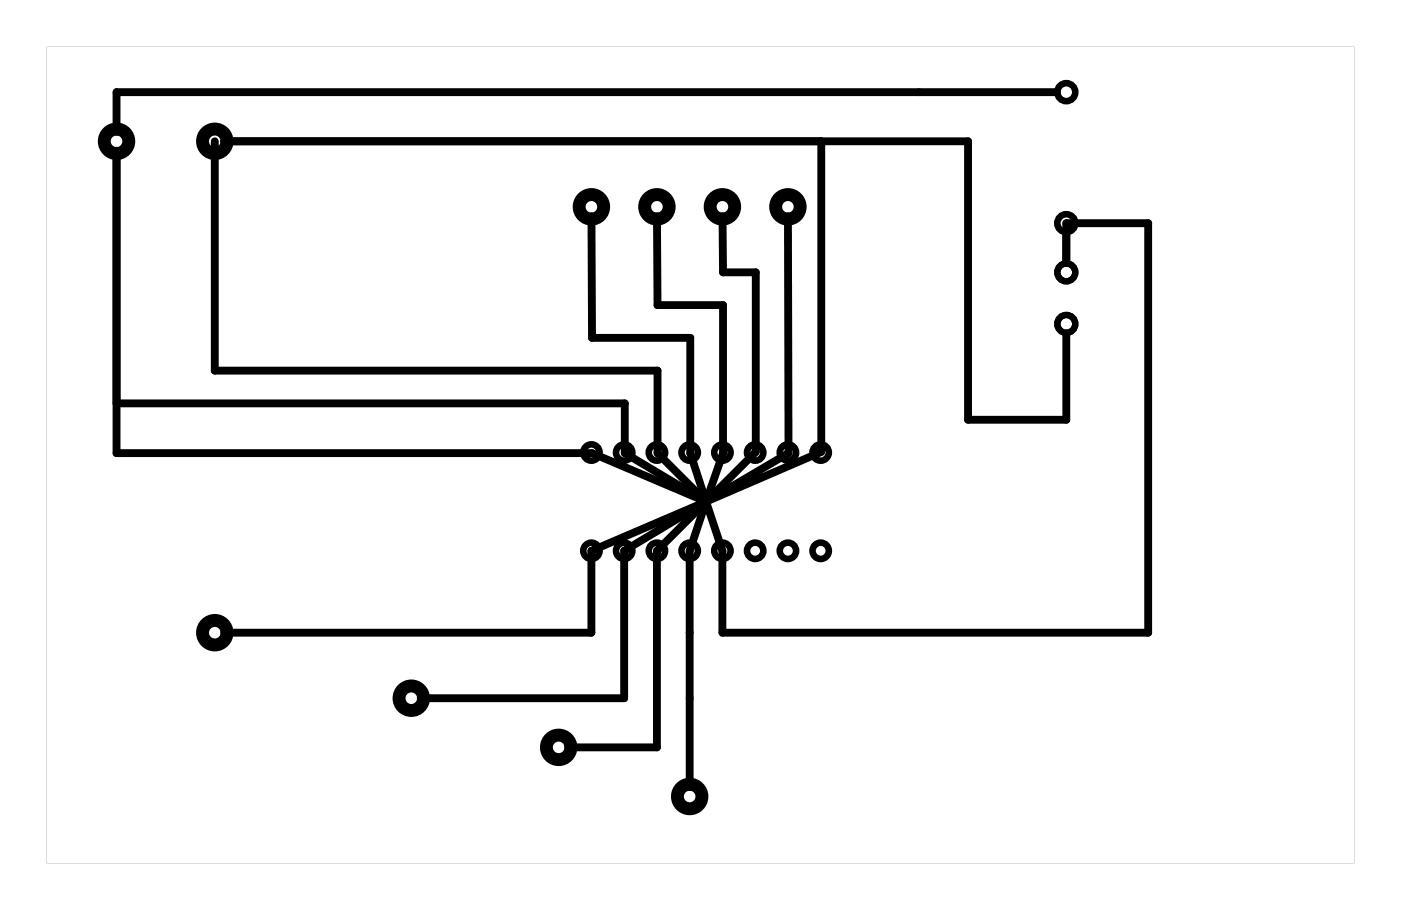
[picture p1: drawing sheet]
<svg xmlns="http://www.w3.org/2000/svg" width="109mm" height="71mm" viewBox="0 0 109 71" stroke-linecap="round" stroke-linejoin="round" font-family="sans-serif">
<path d="M3.6 3.6h101.4v63.3h-101.4zM3.6 3.6v63.3h101.4v-63.3z" fill="#000"/>
<g fill="none" stroke="#000" stroke-width=".51">
<circle cx="82.7" cy="7.1" r=".7"/>
<circle cx="82.7" cy="17.3" r=".7"/>
<circle cx="45.9" cy="35.1" r=".64"/>
<circle cx="48.4" cy="35.1" r=".64"/>
<circle cx="50.9" cy="35.1" r=".64"/>
<circle cx="53.5" cy="35.1" r=".64"/>
<circle cx="56" cy="35.1" r=".64"/>
<circle cx="58.6" cy="35.1" r=".64"/>
<circle cx="61.1" cy="35.1" r=".64"/>
<circle cx="63.6" cy="35.1" r=".64"/>
<circle cx="45.9" cy="42.7" r=".64"/>
<circle cx="48.4" cy="42.7" r=".64"/>
<circle cx="50.9" cy="42.7" r=".64"/>
<circle cx="53.5" cy="42.7" r=".64"/>
<circle cx="56" cy="42.7" r=".64"/>
<circle cx="58.6" cy="42.7" r=".64"/>
<circle cx="61.1" cy="42.7" r=".64"/>
<circle cx="63.6" cy="42.7" r=".64"/>
</g>
<g fill="none" stroke="#000" stroke-width=".49">
<circle cx="82.7" cy="21.1" r=".69"/>
<circle cx="82.7" cy="25.1" r=".69"/>
</g>
<g fill="none" stroke="#000" stroke-width="1" stroke-linecap="butt">
<circle cx="9" cy="11" r=".95"/>
<circle cx="16.7" cy="11" r=".95"/>
<circle cx="45.9" cy="16" r=".95"/>
<circle cx="50.9" cy="16" r=".95"/>
<circle cx="56" cy="16" r=".95"/>
<circle cx="61.1" cy="16" r=".95"/>
<circle cx="16.7" cy="49.1" r=".95"/>
<circle cx="31.9" cy="54.1" r=".95"/>
<circle cx="43.3" cy="57.9" r=".95"/>
<circle cx="53.5" cy="61.8" r=".95"/>
</g>
<g fill="none" stroke="#000" stroke-width=".61">
<path d="M9 11.7v23.4h36.9l8.9 3.8M16.7 11v17.7h34.3v6.4l3.8 3.8M17.4 11h57.7v21.5h7.6v-6.7M45.9 16.8v9.4h7.6v8.9l1.3 3.8M51 16.8v6.9h5.1v11.4l-1.3 3.8M56 16.8l.1 4.3h2.5v13.9l-3.8 3.9M61.1 16.8l.1 18.3-6.4 3.8M63.7 11v24l-17.8 7.7v6.4h-28.5M82 7.1h-73v3.1M9 31.3h39.5v3.8l6.3 3.8M54.8 38.9l-3.9 3.8v15.2h-6.8M54.8 38.9l-6.4 3.8v11.4h-15.8"/>
<path d="M54.8 38.9l-1.3 3.8v18.3M82.7 20.4v-3.1h6.3v31.8h-33v-6.4l-1.2-3.8"/>
</g>
</svg>
